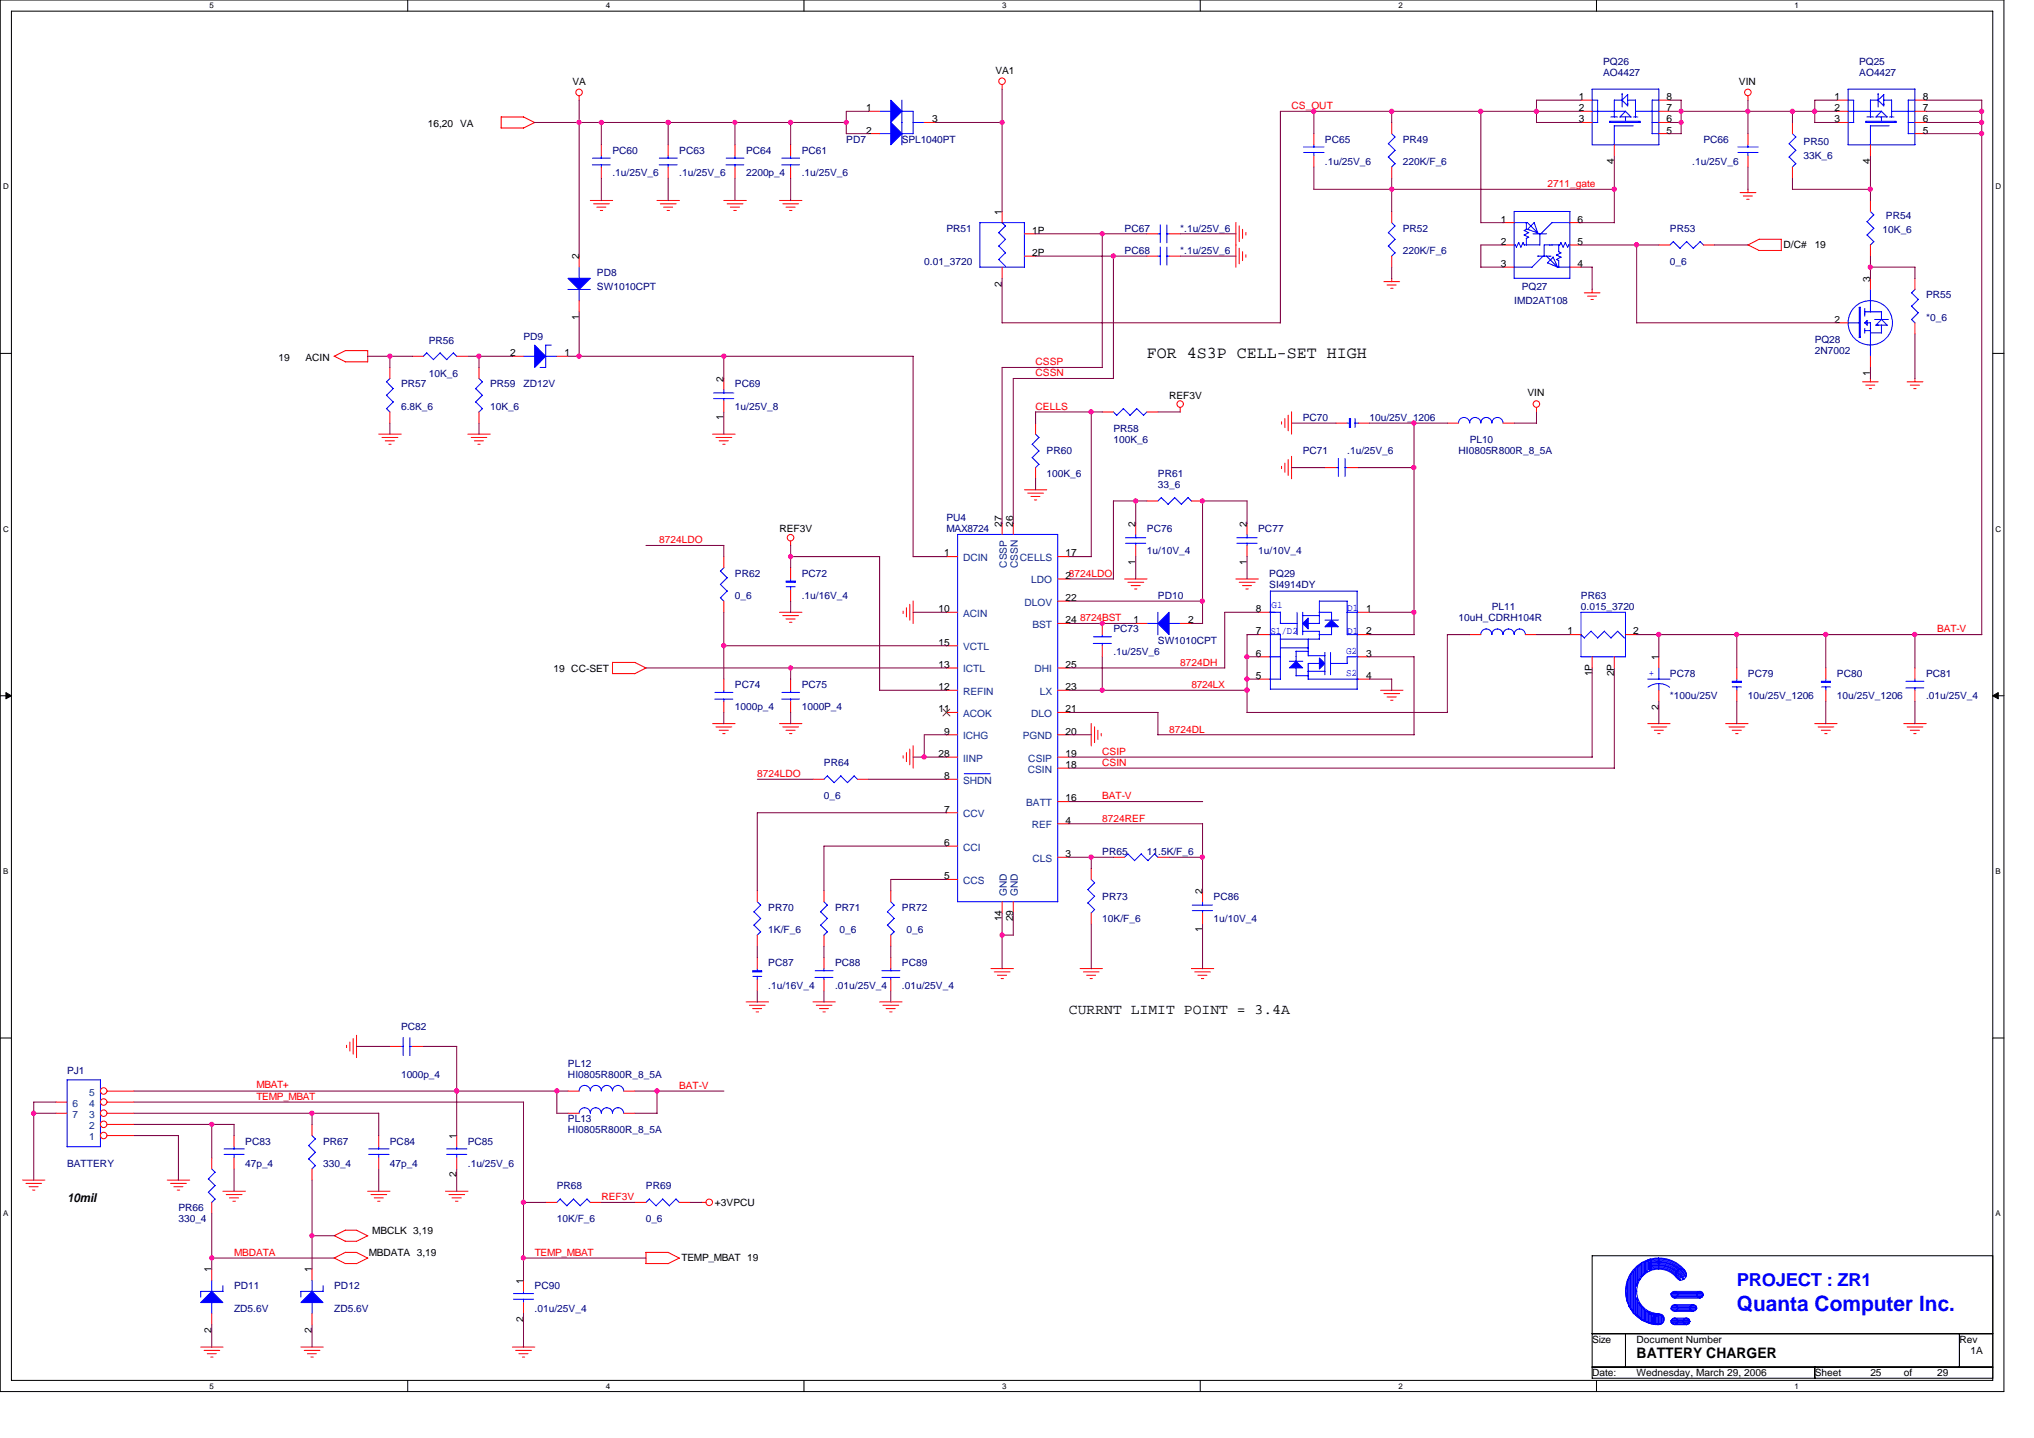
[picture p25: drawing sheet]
<svg xmlns="http://www.w3.org/2000/svg" width="297mm" height="210mm" viewBox="0 0 297 210" stroke-linecap="round" stroke-linejoin="round" font-family="sans-serif">
<defs><g id="words">
<text font-size="3.1" fill="#00f" x="253.6" y="191.4">Quanta Computer Inc.</text>
<text font-size="2.6" fill="#00f" x="253.6" y="187.7">PROJECT : ZR1</text>
<text font-size="2.4" x="167.5" y="52.3">FOR 4S3P CELL-SET HIGH</text>
<g font-size="2.1">
<text x="156.1" y="148">CURRNT LIMIT POINT = 3.4A</text>
<text x="239" y="198.4">BATTERY CHARGER</text>
</g>
<text font-size="1.8" x="9.8" y="175.6">10mil</text>
<g font-size="1.5">
<text x="145.4" y="10.8">VA1</text>
<text x="83.6" y="12.4">VA</text>
<text x="126.5" y="16.2">1</text>
<text x="136.1" y="17.9">3</text>
<text x="230.5" y="17.9">3</text>
<text x="230.5" y="16.2">2</text>
<text x="230.5" y="14.6">1</text>
<text x="243.4" y="14.6">8</text>
<text x="243.4" y="16.2">7</text>
<text x="243.4" y="17.9">6</text>
<text x="254" y="12.4">VIN</text>
<text x="267.9" y="17.9">3</text>
<text x="267.9" y="16.2">2</text>
<text x="267.9" y="14.6">1</text>
<text x="280.8" y="14.6">8</text>
<text x="280.8" y="16.2">7</text>
<text x="280.8" y="17.9">6</text>
<text x="62.5" y="18.5">16,20 VA</text>
<text x="126.5" y="19.5">2</text>
<text x="235.7" y="24" transform="rotate(-90 235.7 24)">4</text>
<text x="243.4" y="19.5">5</text>
<text x="273.1" y="24" transform="rotate(-90 273.1 24)">4</text>
<text x="280.8" y="19.5">5</text>
<text x="146.3" y="31.4" transform="rotate(-90 146.3 31.4)">1</text>
<text x="150.7" y="34.1">1P</text>
<text x="219.2" y="35.8">2</text>
<text x="219.2" y="32.5">1</text>
<text x="230.4" y="32.5">6</text>
<text x="230.4" y="35.8">5</text>
<text x="84.6" y="37.9" transform="rotate(-90 84.6 37.9)">2</text>
<text x="146.3" y="41.8" transform="rotate(-90 146.3 41.8)">2</text>
<text x="150.7" y="37.4">2P</text>
<text x="219.2" y="39">3</text>
<text x="230.4" y="39">4</text>
<text x="260.5" y="36.3">D/C#</text>
<text x="265" y="36.3">19</text>
<text x="273.1" y="41.1" transform="rotate(-90 273.1 41.1)">3</text>
<text x="84.6" y="46.7" transform="rotate(-90 84.6 46.7)">1</text>
<text x="267.9" y="47.1">2</text>
<text x="40.7" y="52.7">19</text>
<text x="44.6" y="52.7">ACIN</text>
<text x="74.5" y="52">2</text>
<text x="82.5" y="52">1</text>
<text x="105.7" y="55.8" transform="rotate(-90 105.7 55.8)">2</text>
<text x="170.7" y="58.2">REF3V</text>
<text x="223.1" y="57.9">VIN</text>
<text x="273.1" y="54.9" transform="rotate(-90 273.1 54.9)">1</text>
<text x="105.7" y="61.4" transform="rotate(-90 105.7 61.4)">1</text>
<text x="113.8" y="77.7">REF3V</text>
<text x="146.3" y="76.9" transform="rotate(-90 146.3 76.9)">27</text>
<text x="148" y="76.9" transform="rotate(-90 148 76.9)">26</text>
<text x="165.8" y="76.9" transform="rotate(-90 165.8 76.9)">2</text>
<text x="182.1" y="76.9" transform="rotate(-90 182.1 76.9)">2</text>
<text x="137.9" y="81.3">1</text>
<text x="155.6" y="81.3">17</text>
<text x="165.8" y="82.5" transform="rotate(-90 165.8 82.5)">1</text>
<text x="182.1" y="82.5" transform="rotate(-90 182.1 82.5)">1</text>
<text x="137.1" y="89.4">10</text>
<text x="155.6" y="84.5">28724LDO</text>
<text x="155.6" y="87.8">22</text>
<text x="183.4" y="89.4">8</text>
<text x="199.5" y="89.4">1</text>
<text x="137.1" y="94.3">15</text>
<text x="155.6" y="91">24</text>
<text x="165.5" y="91">1</text>
<text x="173.5" y="91">2</text>
<text x="183.4" y="92.6">7</text>
<text x="183.4" y="95.9">6</text>
<text x="199.5" y="92.6">2</text>
<text x="199.5" y="95.9">3</text>
<text x="228.9" y="92.6">1</text>
<text x="238.5" y="92.6">2</text>
<text x="80.8" y="98.2">19 CC-SET</text>
<text x="137.1" y="100.8">12</text>
<text x="137.1" y="97.5">13</text>
<text x="155.6" y="97.5">25</text>
<text x="155.6" y="100.8">23</text>
<text x="183.4" y="99.1">5</text>
<text x="199.5" y="99.1">4</text>
<text x="232.5" y="98.7" transform="rotate(-90 232.5 98.7)">1P</text>
<text x="235.7" y="98.7" transform="rotate(-90 235.7 98.7)">2P</text>
<text x="242.2" y="96.4" transform="rotate(-90 242.2 96.4)">1</text>
<text x="137.1" y="104">11</text>
<text x="137.9" y="107.3">9</text>
<text x="155.6" y="104">21</text>
<text x="155.6" y="107.3">20</text>
<text x="242.2" y="103.6" transform="rotate(-90 242.2 103.6)">2</text>
<text x="137.1" y="110.5">28</text>
<text x="137.9" y="113.8">8</text>
<text x="155.6" y="110.5">19</text>
<text x="155.6" y="112.1">18</text>
<text x="137.9" y="118.7">7</text>
<text x="155.6" y="117">16</text>
<text x="137.9" y="123.5">6</text>
<text x="155.6" y="125.2">3</text>
<text x="155.6" y="120.3">4</text>
<text x="137.9" y="128.4">5</text>
<text x="175.6" y="130.5" transform="rotate(-90 175.6 130.5)">2</text>
<text x="146.3" y="134.5" transform="rotate(-90 146.3 134.5)">14</text>
<text x="148" y="134.5" transform="rotate(-90 148 134.5)">29</text>
<text x="175.6" y="136.1" transform="rotate(-90 175.6 136.1)">1</text>
<text x="66.7" y="166.3" transform="rotate(-90 66.7 166.3)">1</text>
<text x="66.7" y="171.9" transform="rotate(-90 66.7 171.9)">2</text>
<text x="104.4" y="176.1">+3VPCU</text>
<text x="30.9" y="185.8" transform="rotate(-90 30.9 185.8)">1</text>
<text x="45.5" y="185.8" transform="rotate(-90 45.5 185.8)">1</text>
<text x="53.8" y="183.4">MBDATA 3,19</text>
<text x="54.3" y="180.1">MBCLK 3,19</text>
<text x="99.5" y="184.2">TEMP_MBAT 19</text>
<text x="76.4" y="187.4" transform="rotate(-90 76.4 187.4)">1</text>
<text x="30.9" y="194.7" transform="rotate(-90 30.9 194.7)">2</text>
<text x="45.5" y="194.7" transform="rotate(-90 45.5 194.7)">2</text>
<text x="76.4" y="193" transform="rotate(-90 76.4 193)">2</text>
<text x="232.5" y="196.1">Size</text>
<text x="239" y="196.1">Document Number</text>
<text x="286.1" y="196.1">Rev</text>
<text x="287.8" y="197.7">1A</text>
<text x="232.5" y="200.9">Date:</text>
<text x="239" y="200.9">Wednesday, March 29, 2006</text>
<text x="265" y="200.9">Sheet</text>
<text x="273.2" y="200.9">25</text>
<text x="278" y="200.9">of</text>
<text x="282.9" y="200.9">29</text>
</g>
<g font-size="1.5" fill="#000080">
<text x="234.1" y="9.4">PQ26</text>
<text x="234.1" y="11.1">AO4427</text>
<text x="271.5" y="9.4">PQ25</text>
<text x="271.5" y="11.1">AO4427</text>
<text x="89.4" y="22.5">PC60</text>
<text x="99.2" y="22.5">PC63</text>
<text x="109" y="22.5">PC64</text>
<text x="117.1" y="22.5">PC61</text>
<text x="123.6" y="20.8">PD7</text>
<text x="131.7" y="20.8">SPL1040PT</text>
<text x="193.5" y="20.8">PC65</text>
<text x="204.9" y="20.8">PR49</text>
<text x="248.8" y="20.8">PC66</text>
<text x="263.4" y="21.1">PR50</text>
<text x="263.4" y="23.3">33K_6</text>
<text x="89.4" y="25.7">.1u/25V_6</text>
<text x="99.2" y="25.7">.1u/25V_6</text>
<text x="109" y="25.7">2200p_4</text>
<text x="117.1" y="25.7">.1u/25V_6</text>
<text x="193.5" y="24.1">.1u/25V_6</text>
<text x="204.9" y="24.1">220K/F_6</text>
<text x="247.1" y="24.1">.1u/25V_6</text>
<text x="138.2" y="33.8">PR51</text>
<text x="164.2" y="33.8">PC67</text>
<text x="172.4" y="33.8">*.1u/25V_6</text>
<text x="204.9" y="33.8">PR52</text>
<text x="243.9" y="33.8">PR53</text>
<text x="274.9" y="34">10K_6</text>
<text x="275.4" y="32">PR54</text>
<text x="87.2" y="40.3">PD8</text>
<text x="135" y="38.7">0.01_3720</text>
<text x="164.2" y="37.1">PC68</text>
<text x="172.4" y="37.1">*.1u/25V_6</text>
<text x="204.9" y="37.1">220K/F_6</text>
<text x="243.9" y="38.7">0_6</text>
<text x="87.2" y="42.3">SW1010CPT</text>
<text x="221.1" y="44.4">IMD2AT108</text>
<text x="222.3" y="42.3">PQ27</text>
<text x="281.3" y="43.6">PR55</text>
<text x="281.3" y="46.8">*0_6</text>
<text x="62.6" y="50.2">PR56</text>
<text x="76.5" y="49.6">PD9</text>
<text x="265" y="50.1">PQ28</text>
<text x="265" y="51.7">2N7002</text>
<text x="58.6" y="56.6">PR57</text>
<text x="58.6" y="59.8">6.8K_6</text>
<text x="62.6" y="55.1">10K_6</text>
<text x="71.6" y="56.6">PR59</text>
<text x="71.6" y="59.8">10K_6</text>
<text x="76.5" y="56.6">ZD12V</text>
<text x="107.3" y="56.6">PC69</text>
<text x="107.3" y="59.8">1u/25V_8</text>
<text x="162.6" y="63.1">PR58</text>
<text x="162.6" y="64.7">100K_6</text>
<text x="190.2" y="61.5">PC70</text>
<text x="200" y="61.5">10u/25V_1206</text>
<text x="214.6" y="64.7">PL10</text>
<text x="152.8" y="66.3">PR60</text>
<text x="152.8" y="69.6">100K_6</text>
<text x="169.1" y="69.6">PR61</text>
<text x="169.1" y="71.2">33_6</text>
<text x="190.2" y="66.3">PC71</text>
<text x="196.7" y="66.3">.1u/25V_6</text>
<text x="213" y="66.3">HI0805R800R_8_5A</text>
<text x="138.2" y="76.1">PU4</text>
<text x="138.2" y="77.7">MAX8724</text>
<text x="167.5" y="77.7">PC76</text>
<text x="183.7" y="77.7">PC77</text>
<text x="167.5" y="81">1u/10V_4</text>
<text x="183.7" y="81">1u/10V_4</text>
<text x="107.3" y="84.2">PR62</text>
<text x="107.3" y="87.5">0_6</text>
<text x="117.1" y="87.5">.1u/16V_4</text>
<text x="117.1" y="84.2">PC72</text>
<text x="169.1" y="87.5">PD10</text>
<text x="185.4" y="84.2">PQ29</text>
<text x="185.4" y="85.9">SI4914DY</text>
<text x="217.9" y="89.1">PL11</text>
<text x="230.9" y="87.5">PR63</text>
<text x="230.9" y="89.1">0.015_3720</text>
<text x="162.6" y="92.4">PC73</text>
<text x="162.6" y="95.6">.1u/25V_6</text>
<text x="169.1" y="94">SW1010CPT</text>
<text x="213" y="90.7">10uH_CDRH104R</text>
<text x="107.3" y="100.5">PC74</text>
<text x="117.1" y="100.5">PC75</text>
<text x="243.9" y="98.8">PC78</text>
<text x="255.3" y="98.8">PC79</text>
<text x="268.3" y="98.8">PC80</text>
<text x="281.3" y="98.8">PC81</text>
<text x="107.3" y="103.7">1000p_4</text>
<text x="117.1" y="103.7">1000P_4</text>
<text x="243.9" y="102.1">*100u/25V</text>
<text x="255.3" y="102.1">10u/25V_1206</text>
<text x="268.3" y="102.1">10u/25V_1206</text>
<text x="281.3" y="102.1">.01u/25V_4</text>
<text x="120.3" y="111.9">PR64</text>
<text x="120.3" y="116.7">0_6</text>
<text x="161" y="124.9">PR65</text>
<text x="167.5" y="124.9">11.5K/F_6</text>
<text x="161" y="131.4">PR73</text>
<text x="177.2" y="131.4">PC86</text>
<text x="112.2" y="133">PR70</text>
<text x="112.2" y="136.2">1K/F_6</text>
<text x="122" y="133">PR71</text>
<text x="122.6" y="136.2">0_6</text>
<text x="131.7" y="133">PR72</text>
<text x="132.4" y="136.2">0_6</text>
<text x="161" y="134.6">10K/F_6</text>
<text x="177.2" y="134.6">1u/10V_4</text>
<text x="112.2" y="141.1">PC87</text>
<text x="122" y="141.1">PC88</text>
<text x="131.7" y="141.1">PC89</text>
<text x="112.2" y="144.4">.1u/16V_4</text>
<text x="122" y="144.4">.01u/25V_4</text>
<text x="131.7" y="144.4">.01u/25V_4</text>
<text x="58.6" y="150.4">PC82</text>
<text x="82.9" y="155.7">PL12</text>
<text x="9.8" y="156.9">PJ1</text>
<text x="58.6" y="157.4">1000p_4</text>
<text x="82.9" y="157.4">HI0805R800R_8_5A</text>
<text x="35.8" y="167.1">PC83</text>
<text x="47.2" y="167.1">PR67</text>
<text x="56.9" y="167.1">PC84</text>
<text x="68.3" y="167.1">PC85</text>
<text x="82.9" y="163.9">PL13</text>
<text x="82.9" y="165.5">HI0805R800R_8_5A</text>
<text x="9.8" y="170.4">BATTERY</text>
<text x="35.8" y="170.4">47p_4</text>
<text x="47.2" y="170.4">330_4</text>
<text x="56.9" y="170.4">47p_4</text>
<text x="68.3" y="170.4">.1u/25V_6</text>
<text x="81.3" y="173.6">PR68</text>
<text x="94.3" y="173.6">PR69</text>
<text x="26.1" y="176.9">PR66</text>
<text x="26.1" y="178.5">330_4</text>
<text x="81.3" y="178.5">10K/F_6</text>
<text x="94.3" y="178.5">0_6</text>
<text x="34.2" y="188.3">PD11</text>
<text x="34.2" y="191.5">ZD5.6V</text>
<text x="48.8" y="188.3">PD12</text>
<text x="48.8" y="191.5">ZD5.6V</text>
<text x="78.1" y="188.3">PC90</text>
<text x="78.1" y="191.5">.01u/25V_4</text>
</g>
<g font-size="1.5" fill="#f00">
<text x="188.6" y="15.9">CS_OUT</text>
<text x="226" y="27.3">2711_gate</text>
<text x="151.2" y="53.3">CSSP</text>
<text x="151.2" y="55">CSSN</text>
<text x="151.2" y="59.8">CELLS</text>
<text x="96.3" y="79.4">8724LDO</text>
<text x="157.7" y="90.7">8724BST</text>
<text x="282.9" y="92.3">BAT-V</text>
<text x="172.4" y="97.2">8724DH</text>
<text x="174" y="100.5">8724LX</text>
<text x="170.7" y="107">8724DL</text>
<text x="110.6" y="113.5">8724LDO</text>
<text x="161" y="110.2">CSIP</text>
<text x="161" y="111.9">CSIN</text>
<text x="161" y="116.7">BAT-V</text>
<text x="161" y="120">8724REF</text>
<text x="37.4" y="160.6">TEMP_MBAT</text>
<text x="37.4" y="158.8">MBAT+</text>
<text x="99.2" y="159">BAT-V</text>
<text x="87.8" y="175.3">REF3V</text>
<text x="34.2" y="183.4">MBDATA</text>
<text x="78.1" y="183.4">TEMP_MBAT</text>
</g>
<g font-size="1.5" fill="#004080">
<text x="140.6" y="81.9">DCIN</text>
<text x="147" y="82.9" transform="rotate(-90 147 82.9)">CSSP</text>
<text x="148.7" y="83" transform="rotate(-90 148.7 83)">CSSN</text>
<text x="148.9" y="81.9">CELLS</text>
<text x="149.6" y="88.4">DLOV</text>
<text x="150.6" y="85.2">LDO</text>
<text x="140.6" y="90.1">ACIN</text>
<text x="140.6" y="95">VCTL</text>
<text x="150.8" y="91.7">BST</text>
<text x="140.6" y="101.5">REFIN</text>
<text x="140.6" y="98.2">ICTL</text>
<text x="151.1" y="98.2">DHI</text>
<text x="151.8" y="101.5">LX</text>
<text x="140.6" y="107.9">ICHG</text>
<text x="140.6" y="104.7">ACOK</text>
<text x="149.3" y="108">PGND</text>
<text x="150.6" y="104.7">DLO</text>
<text x="140.6" y="111.2">IINP</text>
<text x="150.1" y="112.8">CSIN</text>
<text x="150.2" y="111.2">CSIP</text>
<text x="140.6" y="119.3">CCV</text>
<text x="140.6" y="114.4">SHDN</text>
<text x="149.9" y="117.7">BATT</text>
<text x="140.6" y="124.2">CCI</text>
<text x="150.7" y="120.9">REF</text>
<text x="150.8" y="125.8">CLS</text>
<text x="140.6" y="129.1">CCS</text>
<text x="147" y="130.9" transform="rotate(-90 147 130.9)">GND</text>
<text x="148.7" y="130.9" transform="rotate(-90 148.7 130.9)">GND</text>
<text x="10.6" y="161.6">6</text>
<text x="13" y="161.6">4</text>
<text x="13" y="160">5</text>
<text x="10.6" y="163.2">7</text>
<text x="13" y="166.5">1</text>
<text x="13" y="164.8">2</text>
<text x="13" y="163.2">3</text>
</g>
<g font-size="1.5" fill="#00f">
<text x="185.7" y="88.8">G1</text>
<text x="196.7" y="89.3">D1</text>
<text x="185.5" y="92.5">S1/D2</text>
<text x="196.6" y="95.5">G2</text>
<text x="196.7" y="92.5">D1</text>
<text x="196.6" y="98.7">S2</text>
<text x="240.8" y="98.7">+</text>
</g>
<g font-size="1.2">
<text x="30.6" y="1.2">5</text>
<text x="88.5" y="1.2">4</text>
<text x="146.3" y="1.2">3</text>
<text x="204.2" y="1.2">2</text>
<text x="262.1" y="1.2">1</text>
<text x=".5" y="27.6">D</text>
<text x="291.4" y="27.6">D</text>
<text x=".5" y="77.6">C</text>
<text x="291.4" y="77.6">C</text>
<text x=".5" y="127.6">B</text>
<text x="291.4" y="127.6">B</text>
<text x=".5" y="177.6">A</text>
<text x="291.4" y="177.6">A</text>
<text x="30.6" y="202.8">5</text>
<text x="88.5" y="202.8">4</text>
<text x="146.3" y="202.8">3</text>
<text x="204.2" y="202.8">2</text>
<text x="262.1" y="202.8">1</text>
</g>
</g></defs>
<path d="M0 0h292.6v203.2h-292.6zM1.7 1.6h289.3v200h-289.3z" fill="none" stroke="#000" stroke-width=".15"/>
<g fill="#fff">
<path d="M30.6 .2h.6v1.3h-.6z"/>
<path d="M30.6 201.8h.6v1.3h-.6z"/>
</g>
<path d="M59.5 0v1.6M59.5 201.6v1.6" fill="none" stroke="#000" stroke-width=".15"/>
<g fill="#fff">
<path d="M88.5 .2h.6v1.3h-.6z"/>
<path d="M88.5 201.8h.6v1.3h-.6z"/>
</g>
<path d="M117.4 0v1.6M117.4 201.6v1.6" fill="none" stroke="#000" stroke-width=".15"/>
<g fill="#fff">
<path d="M146.3 .2h.7v1.3h-.7z"/>
<path d="M146.3 201.8h.7v1.3h-.7z"/>
</g>
<path d="M175.3 0v1.6M175.3 201.6v1.6" fill="none" stroke="#000" stroke-width=".15"/>
<g fill="#fff">
<path d="M204.2 .2h.6v1.3h-.6z"/>
<path d="M204.2 201.8h.6v1.3h-.6z"/>
</g>
<path d="M233.1 0v1.6M233.1 201.6v1.6" fill="none" stroke="#000" stroke-width=".15"/>
<g fill="#fff">
<path d="M262.1 .2h.6v1.3h-.6z"/>
<path d="M262.1 201.8h.6v1.3h-.6z"/>
<path d="M.5 26.6h.8v1.3h-.8z"/>
<path d="M291.4 26.6h.9v1.3h-.9z"/>
<path d="M.5 76.6h.8v1.3h-.8z"/>
<path d="M291.4 76.6h.9v1.3h-.9z"/>
</g>
<path d="M0 51.6h1.7M291 51.6h1.6" fill="none" stroke="#000" stroke-width=".15"/>
<g fill="#fff">
<path d="M.5 126.6h.7v1.3h-.7z"/>
<path d="M291.4 126.6h.8v1.3h-.8z"/>
</g>
<path d="M0 101.6h1.7M291 101.6h1.6" fill="none" stroke="#000" stroke-width=".15"/>
<path d="M.9 101.1l.8 .5-.8 .4zM291 101.6l.8-.5v.9z" fill="#000" stroke="#000" stroke-width=".15"/>
<g fill="#fff">
<path d="M.5 176.6h.7v1.2h-.7z"/>
<path d="M291.4 176.6h.8v1.2h-.8z"/>
</g>
<path d="M0 151.6h1.7M291 151.6h1.6M232.5 183.4h58.5v17.9h-58.5zM232.5 194.8h58.5M232.5 199.6h58.5M237.4 194.8v4.8M265 199.6v1.7M286.1 194.8v4.8" fill="none" stroke="#000" stroke-width=".15"/>
<g fill="none" stroke="#f00" stroke-width=".15">
<path d="M73.2 18.7h3.3M73.2 17.1h3.3M73.2 17.1v1.6M76.5 17.1l1.6 .8-1.7 .8M84.6 14v.6M126.8 19.5h1.7M126.8 16.3h1.7M135 17.9h1.6M146.3 12.4v.6M191.9 19.5v1.6M203.2 17.9v1.6M230.9 16.3h1.6"/>
<path d="M230.9 17.9h1.6M230.9 14.6h1.6M242.2 19.5h1.7M242.2 16.3h1.7M242.2 17.9h1.7M242.2 14.6h1.7M255.3 14v.6M255.3 19.5v1.6M261.8 17.9v1.6M268.3 16.3h1.6M268.3 17.9h1.6M268.3 14.6h1.6"/>
<path d="M279.7 19.5h1.6M279.7 16.3h1.6M279.7 17.9h1.6M279.7 14.6h1.6M84.6 37.4v1.6M86.2 29.3h3.3M86.7 29.8h2.3M87.2 30.2h1.3M87.7 30.7h.3M87.8 21.1v1.7M87.8 24.4v1.6M95.9 29.3h3.3"/>
<path d="M96.4 29.8h2.3M96.9 30.2h1.3M97.4 30.7h.4M97.6 21.1v1.7M97.6 24.4v1.6M105.7 29.3h3.3M106.2 29.8h2.3M106.7 30.2h1.3M107.2 30.7h.3M107.3 21.1v1.7M107.3 24.4v1.6M113.8 29.3h3.3"/>
<path d="M114.3 29.8h2.3M114.8 30.2h1.3M115.3 30.7h.4M115.5 21.1v1.7M115.5 24.4v1.6M146.3 30.9v1.6M146.3 39v1.6M149.6 34.1h1.6M149.6 37.4h1.6M167.5 34.1h1.6M167.5 37.4h1.6M170.7 34.1h1.7"/>
<path d="M170.7 37.4h1.7M180.5 32.5v6.5M181 33v2.3M181 36.2v2.3M181.5 33.5v1.3M181.5 36.7v1.4M181.9 34v.3M181.9 37.2v.3M191.9 22.8v1.6M203.2 24.4v1.6M203.2 30.9v1.6M203.2 37.4v1.6"/>
<path d="M219.5 39h1.6M219.5 35.8h1.6M219.5 32.5h1.6M229.3 39h1.6M229.3 35.8h1.6M229.3 32.5h1.6M235.8 21.1v1.7M242.2 35.8h1.7M248.8 35.8h1.6M254.1 28.1h2.3M254.6 28.6h1.3M255.1 29.1h.3"/>
<path d="M255.3 22.8v1.6M255.3 27.6v.5M256.9 34.9h3.3M256.9 34.9l-1.6 .9M260.1 34.9v1.7h-3.2l-1.7-.8M261.8 24.4v1.6M273.2 21.1v1.7M273.2 29.3v1.6M273.2 35.8v1.6M48.8 52l1.6 .8h3.3M50.4 51.2h3.3v1.7M50.5 51.2l-1.7 .8"/>
<path d="M56.9 53.7v1.6M60.2 52h1.6M66.7 52h1.6M70 53.7v1.6M74.8 52h1.7M81.3 52h1.6M84.6 43.9v1.6M105.7 55.3v1.6M105.7 58.5v1.7M172.4 59.5v.7M202.1 41.1h2.3M202.6 41.6h1.3"/>
<path d="M203.1 42.1h.3M203.2 40.6v.5M224.4 59.5v.7M231.4 42.8h2.3M231.8 43.2h1.3M232.3 43.7h.4M232.5 42.2v.6M268.3 47.1h1.6M272 55.8h2.3M272.5 56.2h1.3M273 56.7h.3M273.2 40.6v1.7"/>
<path d="M273.2 52v1.7M273.2 55.2v.6M278.5 55.8h2.3M279 56.2h1.3M279.5 56.7h.3M279.7 40.6v1.7M279.7 47.1v1.7M279.7 55.2v.6M55.3 63.4h3.3M55.8 63.9h2.3M56.3 64.4h1.3M56.8 64.9h.3"/>
<path d="M56.9 60.2v1.6M68.3 63.4h3.3M68.8 63.9h2.3M69.3 64.4h1.3M69.8 64.9h.3M70 60.2v1.6M104.1 63.4h3.3M104.6 63.9h2.3M105 64.4h1.4M105.6 64.9h.3M115.5 79v.7M146.3 76.4v1.6"/>
<path d="M148 76.4v1.6M149.6 71.5h3.3M150.1 72h2.3M150.6 72.5h1.3M151.1 73h.3M151.2 61.8v1.6M151.2 68.3v1.6M161 60.2h1.6M165.9 76.4v1.6M165.9 79.7v1.6M167.5 60.2h1.6M167.5 73.2h1.6"/>
<path d="M174 73.2h1.6M182.1 76.4v1.6M182.1 79.7v1.6M187.2 61.6v.3M187.2 68.1v.3M187.6 61.1v1.3M187.6 67.6v1.4M188.1 60.6v2.3M188.1 67.1v2.3M188.6 60.1v3.3M188.6 66.6v3.3M193.5 68.3h1.6"/>
<path d="M195.1 61.8h1.6M196.7 68.3h1.7M198.4 61.8h1.6M211.4 61.8h1.6M219.5 61.8h1.6M89.4 98.4h3.3M89.4 96.7h3.3M89.4 96.7v1.7M92.7 96.7l1.7 .9-1.7 .8M105.7 81.3v1.6M105.7 87.8v1.6M105.7 99.2v1.6"/>
<path d="M113.8 89.4h3.3M114.3 89.9h2.3M114.8 90.4h1.3M115.3 90.9h.4M115.5 82.9v1.6M115.5 86.2v1.6M115.5 99.2v1.6M131.9 89.2v.4M132.4 88.8v1.3M132.9 88.2v2.4M133.3 87.8v3.2M138.2 89.4h1.6"/>
<path d="M138.2 81.3h1.6M138.2 97.5h1.6M138.2 94.3h1.6M154.5 84.5h1.6M154.5 91h1.6M154.5 81.3h1.6M154.5 97.5h1.6M154.5 87.8h1.6M161 91v1.7M161 94.3v1.6M164.2 84.5h3.3M164.7 85h2.3"/>
<path d="M165.2 85.5h1.3M165.7 86h.3M165.9 91h1.6M172.4 91h1.6M180.5 84.5h3.3M181 85h2.3M181.4 85.5h1.4M181.9 86h.4M183.7 89.4h1.7M183.7 92.7h1.7M183.7 95.9h1.7M183.7 99.2h1.7"/>
<path d="M198.4 89.4h1.6M198.4 92.7h1.6M198.4 95.9h1.6M198.4 99.2h1.6M214.6 92.7h1.7M222.8 92.7h1.6M229.3 92.7h1.6M232.5 95.9v1.6M235.8 95.9v1.6M237.4 92.7h1.6M242.2 95.9v1.6M253.6 97.5v1.7"/>
<path d="M266.6 97.5v1.7M279.7 97.5v1.7M104.1 105.7h3.3M104.6 106.2h2.3M105 106.6h1.4M105.6 107.1h.3M105.7 102.4v1.6M113.8 105.7h3.3M114.3 106.2h2.3M114.8 106.6h1.3M115.3 107.1h.4M115.5 102.4v1.6"/>
<path d="M118.7 113.8h1.6M125.2 113.8h1.6M131.9 110.4v.3M132.4 109.9v1.3M132.9 109.4v2.3M133.3 108.9v3.3M138.2 100.8h1.6M138.2 113.8h1.6M138.2 118.7h1.6M138.2 107.3h1.6M138.2 104h1.6M138.2 110.6h1.6"/>
<path d="M154.5 100.8h1.6M154.5 107.3h1.6M154.5 104h1.6M154.5 110.6h1.6M154.5 112.2h1.6M154.5 117.1h1.6M159.4 105.6v3.3M159.8 106.1v2.3M160.3 106.6v1.4M160.8 107.1v.4M201.6 100.8h3.3M202.1 101.3h2.3"/>
<path d="M202.6 101.8h1.3M203.1 102.3h.3M240.6 105.7h3.3M241.1 106.2h2.3M241.6 106.6h1.3M242.1 107.1h.3M242.2 100.8v1.6M252 105.7h3.3M252.5 106.2h2.3M253 106.6h1.3M253.5 107.1h.3M253.6 100.8v1.6"/>
<path d="M265 105.7h3.3M265.5 106.2h2.3M266 106.6h1.3M266.5 107.1h.3M266.6 100.8v1.6M278 105.7h3.3M278.5 106.2h2.3M279 106.6h1.3M279.5 107.1h.3M279.7 100.8v1.6M110.6 130v1.7M110.6 136.5v1.7"/>
<path d="M110.6 139.8v1.6M120.3 130v1.7M120.3 136.5v1.7M120.3 139.8v1.6M130.1 130v1.7M130.1 136.5v1.7M130.1 139.8v1.6M138.2 128.4h1.6M138.2 123.5h1.6M146.3 131.7v1.6M148 131.7v1.6M154.5 125.2h1.6"/>
<path d="M154.5 120.3h1.6M159.4 126.8v1.6M159.4 133.3v1.6M162.6 125.2h1.6M169.1 125.2h1.6M175.6 130v1.7M175.6 133.3v1.6M15.6 159.3h4M50.6 152.6v.4M51.1 152.2v1.3M51.6 151.7v2.2M52.1 151.2v3.2"/>
<path d="M56.9 152.8h1.7M60.2 152.8h1.6M82.9 159.3h1.7M91.1 159.3h1.6M109 146.3h3.2M109.4 146.8h2.3M109.9 147.3h1.3M110.4 147.8h.4M110.6 143.1v1.6M118.7 146.3h3.3M119.2 146.8h2.3M119.7 147.3h1.3"/>
<path d="M120.2 147.8h.3M120.3 143.1v1.6M128.5 146.3h3.2M128.9 146.8h2.4M129.4 147.3h1.3M129.9 147.8h.4M130.1 143.1v1.6M144.7 141.4h3.3M145.2 141.9h2.3M145.7 142.4h1.3M146.2 142.9h.3M157.7 141.4h3.3"/>
<path d="M158.2 141.9h2.3M158.7 142.4h1.3M159.2 142.9h.3M174 141.4h3.2M174.5 141.9h2.3M174.9 142.4h1.4M175.4 142.9h.4M3.3 172.3h3.3M3.8 172.8h2.3M4.3 173.3h1.3M4.8 173.8h.3M8.2 162.6h1.6"/>
<path d="M8.2 160.9h1.6M15.6 165.8h4M15.6 164.2h4M15.6 162.6h4M15.6 160.9h4M24.4 172.3h3.3M24.9 172.8h2.3M25.4 173.3h1.3M25.9 173.8h.3M30.9 169.1v1.6M30.9 175.6v1.6M32.6 173.9h3.2"/>
<path d="M33 174.4h2.3M33.5 174.9h1.3M34 175.4h.4M34.2 165.8v1.6M34.2 169.1v1.6M45.6 164.2v1.6M45.6 170.7v1.6M50.4 179.6h1.7M50.5 179.6l-1.7 .8M52.1 179.6l1.6 .9M53.7 173.9h3.3M54.2 174.4h2.3"/>
<path d="M54.6 174.9h1.4M55.2 175.4h.3M55.3 165.8v1.6M55.3 169.1v1.6M65.1 173.9h3.2M65.5 174.4h2.4M66 174.9h1.3M66.5 175.4h.4M66.7 165.8v1.6M66.7 169.1v1.6M79.7 175.6h1.6M82.9 162.6h1.7"/>
<path d="M86.2 175.6h1.6M91.1 162.6h1.6M92.7 175.6h1.6M99.2 175.6h1.6M102.4 175.6h.7M29.3 196.7h3.3M29.8 197.2h2.3M30.3 197.7h1.3M30.8 198.2h.3M30.9 185.3v1.6M30.9 191.8v1.6M43.9 196.7h3.3"/>
<path d="M44.4 197.2h2.3M44.9 197.7h1.3M45.4 198.2h.3M45.6 185.3v1.6M45.6 191.8v1.6M48.8 180.4l1.6 .9h1.6l1.7-.9M50.4 182.9h1.7M50.5 182.9l-1.7 .8M52.1 182.9l1.6 .8-1.7 .8h-1.6l-1.6-.8M74.8 196.7h3.3M75.3 197.2h2.3M75.8 197.7h1.3"/>
<path d="M76.3 198.2h.3M76.5 186.9v1.7M76.5 190.2v1.6M94.3 184.5h3.3M99.2 183.7l-1.6 .8M99.2 183.7l-1.6-.8h-3.3v1.6"/>
<circle cx="84.6" cy="13.5" r=".48"/>
<circle cx="146.3" cy="11.9" r=".48"/>
<circle cx="255.3" cy="13.5" r=".48"/>
<circle cx="172.3" cy="59" r=".48"/>
<circle cx="224.4" cy="59" r=".48"/>
<circle cx="115.5" cy="78.5" r=".48"/>
<circle cx="15.1" cy="159.3" r=".48"/>
<circle cx="15.1" cy="160.9" r=".48"/>
<circle cx="15.1" cy="165.8" r=".48"/>
<circle cx="15.1" cy="162.5" r=".48"/>
<circle cx="15.1" cy="164.2" r=".48"/>
<circle cx="103.6" cy="175.6" r=".48"/>
</g>
<g fill="none" stroke="#00f" stroke-width=".15">
<path d="M128.5 16.3h1.6M128.5 19.5h1.6M131.7 14.6v6.6M131.7 16.3h1.7M131.7 19.5h1.7M133.3 16.3v3.2M133.3 17.9h1.7M203.2 19.5l.5 .5M232.5 16.3h4.9l-.8 .8M232.5 13h9.7M232.5 14.6h.8v3.3h-.8M232.5 13v8.2"/>
<path d="M235.2 17.1h1M235.8 14.6v2.5M235.8 14.6h1.1M236.6 17.1h1.6M236.9 14.6l.8 .9M236.9 13.6v2M237.4 16.2l.8 .9M237.4 17.1v.5M237.7 14.6h1.1M237.7 13.8v1.7M237.7 13.8l-.8 .8M238.5 18.4h-2.7v2.8"/>
<path d="M238.5 17.1h.7M238.8 16.3h3.5M238.8 14.6v2.5M239.5 17.7v.2M239.5 17.7h-4.4v.2h4.4M241.3 19.5h.9M241.3 17.9h.9M241.3 14.6h1M241.3 14.6v4.9M242.2 13v8.1M261.8 19.5l.5 .5M269.9 16.3h4.9l-.9 .8"/>
<path d="M269.9 17.9h.8M269.9 14.6h.8M270.7 14.6v3.3M272.5 17.7h4.4v.2h-4.4zM272.6 17.1h1M273.1 18.4h2.8M273.2 14.6h1.1M273.2 14.6v2.5M273.2 18.4v2.8M274 17.1h1.6M274.3 13.6v2M274.7 16.2l.9 .9"/>
<path d="M274.8 17.1v.5M275.1 14.6h1.1M275.1 13.8v1.7M275.1 13.8l-.8 .8 .8 .9M275.9 17.1h.7M276.2 16.3h3.5M276.2 14.6v2.5M278.7 19.5h1M278.7 17.9h1M278.7 14.6h1M278.7 14.6v4.9M279.7 13v8.1h-9.8"/>
<path d="M279.7 13h-9.8v8.2M84.6 39v1.7M86.5 24.1h2.6M86.5 23.1h2.7M87.8 22.8v.3M87.8 24v.4M96.3 24.1h2.6M96.3 23.1h2.6M97.6 22.8v.3M97.6 24v.4M106 24.1h2.6M106 23.1h2.6"/>
<path d="M107.3 22.8v.3M107.3 24v.4M114.1 24.1h2.7M114.2 23.1h2.6M115.5 22.8v.3M115.5 24v.4M143.1 32.5h6.5v6.5h-6.5zM145.9 34l1 1M145.9 35.9l1 1M145.9 37.9l1 1M146.3 32.5l.6 .5-1.1 1M146.8 34.9l-1 1"/>
<path d="M146.8 36.9l-1 1M169.1 34.1h.4M169.1 37.4h.4M169.4 32.8v2.6M169.4 36.1v2.6M170.4 34.1h.3M170.4 37.4h.3M170.4 32.9v2.6M170.4 36.1v2.6M190.4 22.3h3M190.4 21.5h3M191.9 21.1v.4"/>
<path d="M191.9 22.2v.6M203.2 32.5l.5 .5M203.7 33l-1 1 1 1M203.7 34.9l-1 1 1 1M203.7 36.9l-.5 .5M203.7 20l-1 1 1 1M203.7 21.9l-1 1 1 1M203.7 23.9l-.5 .5M221.1 32.5h2M221.1 39h2.6M221.1 35.8h.2M221.1 30.9v9.7"/>
<path d="M221.1 30.9h8.2M221.3 35.8l.2 .3M221.8 35.4l.3 .7M221.8 35.4l-.4 .7M222.4 35.4l.2 .4h2.3M222.4 35.4l-.3 .7M222.6 33.7l.7 .3-.7 .3M222.6 34.3l.7 .3M222.9 32.5v1M222.9 34.8v1M222.9 33.5l-.3 .2M223.1 32.5l1.6 1.6"/>
<path d="M223.2 34.6l-.3 .2M223.9 34.1h2M224 32.5l.6 1.5-1.5-.5M224.1 32.5l-1 1M224.5 37.4h2M224.9 34.1v1.7M225.4 37.4l-1.7 1.6M225.8 37.4l1.7 1.6M226 38.4l1.5 .6M226.6 32.5h2.7M226.7 32.5l-1.7 1.6M226.8 37.5l.7 1.5"/>
<path d="M226.8 37.5l-.8 .9M227.3 37.9l.3 .1v1M227.3 37.2l.7 .4M227.5 39h1.8M227.6 35.8v1M227.6 36.7l.4 .2M227.9 35.4l.4 .7M228 35.4l-.2 .4h-2.3v1.6M228 36.9l-.7 .4M228 37.5l-.7 .4M228.6 35.4l.3 .7 .2-.3M228.6 35.4l-.3 .7"/>
<path d="M229.1 35.8h.2M229.3 30.9v9.8M232.5 21.1h9.8M244.4 35.3l1 1M244.4 35.3l-.5 .5M245.3 36.3l1-1 1 1M248.8 35.8l-.5-.5-1 1M253.8 22.3h2.9M253.8 21.5h2.9M255.3 21.1v.4M255.3 22.2v.6M262.3 20l-1 1 1 1"/>
<path d="M262.3 21.9l-1 1 1 1M262.3 23.9l-.6 .5M272.7 32.4l1 1M273.2 30.9l.5 .5M273.6 31.4l-1 1M273.6 33.3l-1 1 1.1 1M273.6 35.3l-.5 .5M56.4 57.7l1 1M57 55.2l-.6 .5 1 1-1 1M57.4 58.7l-1 .9 .5 .6M62.3 51.5l1 1M62.3 51.5l-.5 .5"/>
<path d="M64.3 51.5l1 1M64.3 51.5l-1 1M66.2 51.5l.5 .5M66.2 51.5l-1 1M69.5 56.7l1 1M69.5 58.7l1 1M70 55.3l.5 .5M70.4 55.8l-1 1M70.4 57.7l-1 1M70.4 59.7l-.5 .5M76.5 52h1.6M79.7 52h1.6"/>
<path d="M80.5 50.4h-.8v3.3h-.8M82.9 42.3h3.3M84.6 42.3v1.6M104.2 57.4h3M104.2 58.2h3M105.7 56.9v.5M105.7 58.2v.3M164 59.6l1 1M164.1 59.7l-1 1M166 59.6l1 1M166 59.7l-1 1M221.1 40.6h8.2"/>
<path d="M269.9 47.1h1.6M271.5 49.3h.2M271.7 44.9v4.4M271.7 44.9h-.2v4.4M272.3 45.5h2.5v1.2M272.3 48.3h.9M272.3 47.2l.4-.4v.7M272.3 47.1l.4 .4M272.3 45v1.2M272.3 48v.6M272.6 47.1h.6v4.9M273.2 42.2v3.3"/>
<path d="M273.8 46.7h2M274 47.5h1.6M274.8 47.5v1.1h-1.6M274.8 46.7l.8 .8M274.8 46.7l-.9 .8M279.1 46.6l.6 .5M279.7 42.2l-.6 .5 1 1M280.2 45.7l-1 1M280.2 43.7l-1.1 1 1 1M139.8 78h14.7v53.7h-14.7zM150.7 64.9l1 1-1 .9M150.7 66.8l1 1"/>
<path d="M151.2 63.4l.5 .5-1 1M151.7 67.8l-.5 .5M162.6 60.1l.5 .5M164.4 78.5h2.9M164.4 79.3h2.9M165.9 78v.5M165.9 79.3v.4M167.5 60.2l-.5 .5M169.6 72.7l1 1M169.6 72.6l-.5 .6M170.6 73.6l1-1 .9 1.1M173.5 72.7l.5 .5"/>
<path d="M173.5 72.6l-1 1M180.6 78.5h3M180.6 79.3h3M182.1 78v.5M182.1 79.3v.4M195.1 68.3h.4M195.4 67v2.6M196.4 68.3h.3M196.4 67v2.6M196.7 61.8h.4M197.9 61.8h.5M197.9 61.1v1.3"/>
<path d="M213 61.8a.81 .81 0 0 1 .8-.8 .81 .81 0 0 1 .8 .8 .81 .81 0 0 1 .8-.8 .81 .81 0 0 1 .9 .8 .8 .8 0 0 1 .8-.8 .8 .8 0 0 1 .8 .8 .81 .81 0 0 1 .8-.8 .81 .81 0 0 1 .8 .8M105.2 87.3l.5 .5M105.2 85.3l1 1-1 1M105.2 83.4l1 1M105.7 82.9l-.5 .5M106.2 84.3l-1 1M114.8 85.7h1.3M115.5 84.5v.4M115.5 85.7v.5M159.7 94h2.6M159.7 93h2.6M161 92.7v.3"/>
<path d="M161 93.9v.4M167.5 91h1.6M169.1 89.4v3.3M170.7 91h1.7M185.3 89.4h1.7M185.4 95.9h1.6M185.4 99.2h1.6M185.4 92.7l1.6-.1v6.6M187 91h2.4M187 93.3h5.7M187 89.4v1.6M187 94.6h4.1"/>
<path d="M188.3 96.6h2M189.3 95.1h1.8M189.3 95.1v1.5M189.3 97.5v1.2h1.8M189.4 89.4v3.3M190.2 89.4v3.3M190.2 89.9h2.5M190.2 92.2h2.5M191 91h1.7v-3.2h4.1l-.1 4.9M191 99.2h7.4M191 96.9h1.7M191 95.8h2.5"/>
<path d="M191 98h2.5M191 93.3v2.5M191 96.9v2.3M192.7 89.4h1.8v1.2M192.7 92.7h1.8M192.7 92.2v1.1M193.5 90.6h2M193.5 95.3v3.2M194.3 95.3v3.2M194.5 91.5v1.2M196.7 89.4h1.7M196.7 95.9h1.7"/>
<path d="M196.7 95.9v1h-2.4M196.7 92.7h1.7M216.3 92.6a.8 .8 0 0 1 .8-.8 .8 .8 0 0 1 .8 .8 .81 .81 0 0 1 .8-.8 .81 .81 0 0 1 .8 .8 .81 .81 0 0 1 .8-.8 .81 .81 0 0 1 .8 .8 .82 .82 0 0 1 .8-.8 .82 .82 0 0 1 .9 .8M230.9 92.7l.5 .5M230.9 89.4h6.5v6.5h-6.5zM232.4 92.2l-1 1M234.3 92.2l1 1M234.3 92.2l-1 1-1-1M236.2 92.2l1 1M236.3 92.2l-1 1M240.6 99.2h3.3M242.2 99.8a2.59 2.59 0 0 0-1.5 .6"/>
<path d="M242.2 99.8a2.46 2.46 0 0 1 1.6 .6M242.2 97.5v1.7M242.2 99.8v1M253.6 99.1v.4M266.6 99.1v.4M278.3 99.5h2.7M279.7 99.2v.3M104.4 102.1h2.6M104.4 101.1h2.6M105.7 100.8v.3M105.7 102.1v.3M114.1 102.1h2.7"/>
<path d="M114.2 101.1h2.6M115.5 100.8v.3M115.5 102.1v.3M120.8 113.3l1 1M120.8 113.3l-.5 .5M122.8 113.3l1 1M122.8 113.3l-1 1M124.7 113.3l.5 .5M124.8 113.3l-1 1M140.8 113h3.8M185.5 100.6h12.7M185.5 100.6v-14.3h12.7v14.3"/>
<path d="M253 100.3h1.3M253.6 100.3v.5M266 100.3h1.3M266.6 100.3v.5M278.3 100.5h2.6M279.7 100.4v.4M110.1 133.1l1 1M110.1 135.1l1 1-.5 .5M110.6 131.7l.5 .5M111.1 132.2l-1 1M111.1 134.1l-1 1M119.8 133.1l1 1"/>
<path d="M119.8 135.1l1 1M120.3 131.7l.5 .5M120.8 136.1l-.5 .5M120.8 132.2l-1 1M120.8 134.1l-1 1M129.6 133.1l1 1M129.6 135.1l1 1M130.1 131.7l.5 .5M130.6 132.2l-1 1M130.6 134.1l-1 1M130.6 136.1l-.5 .5M158.9 129.9l1 1"/>
<path d="M158.9 131.8l1 1M159.4 128.4l.5 .5M159.8 128.9l-.9 1M159.8 130.9l-.9 1M159.8 132.8l-.5 .5M164.2 125.2l.5-.5 1 1M166.7 124.7l1 1M166.7 124.7l-1 1M168.6 124.7l.5 .5M168.6 124.7l-1 1M174.1 132.2h3M174.1 133h3"/>
<path d="M175.6 131.7v.5M175.6 132.9v.4M9.8 157.7h4.9v9.7h-4.9zM58.6 152.8h.3M58.9 151.5v2.6M59.8 152.8h.4M59.9 151.5v2.6M84.6 159.3a.81 .81 0 0 1 .8-.8 .81 .81 0 0 1 .8 .8 .8 .8 0 0 1 .8-.8 .8 .8 0 0 1 .8 .8 .81 .81 0 0 1 .8-.8 .81 .81 0 0 1 .8 .8 .81 .81 0 0 1 .9-.8 .81 .81 0 0 1 .8 .8M109.9 142.6h1.3M110.6 141.4v.4M110.6 142.6v.5M119 142.7h2.6"/>
<path d="M119 141.8h2.7M120.3 141.4v.4M120.3 142.7v.4M128.8 142.7h2.6M128.8 141.8h2.6M130.1 141.4v.4M130.1 142.7v.4M30.4 172.1l1 1M30.4 174.1l1 1M30.9 170.7l.5 .5M31.4 171.2l-1 1M31.4 173.1l-1 1"/>
<path d="M31.4 175.1l-.5 .5M32.7 168.6h3M32.7 167.8h3M34.2 167.4v.4M34.2 168.6v.5M45.1 167.3l1 1M45.1 169.2l1 1M45.6 165.8l.5 .5M46.1 166.3l-1 1M46.1 168.3l-1 .9M46.1 170.2l-.6 .5M53.8 168.6h3"/>
<path d="M53.8 167.8h3M55.3 167.4v.4M55.3 168.6v.5M65.2 168.6h3M65.2 167.8h3M66.7 167.4v.4M66.7 168.6v.5M81.8 175.1l1 1M81.8 175.1l-.5 .5M83.8 175.1l.9 1M83.8 175.1l-1 1M84.6 162.5a.82 .82 0 0 1 .8-.7 .82 .82 0 0 1 .8 .7 .8 .8 0 0 1 .8-.7 .8 .8 0 0 1 .8 .7 .82 .82 0 0 1 .8-.7 .82 .82 0 0 1 .8 .7 .82 .82 0 0 1 .9-.7 .82 .82 0 0 1 .8 .7"/>
<path d="M85.7 175.1l.5 .5M85.7 175.1l-1 1M94.8 175.1l1 1M94.8 175.1l-.5 .5M96.8 175.1l1 1M96.8 175.1l-1 1M98.7 175.1l.5 .5M98.7 175.1l-1 1M30.9 186.9v1.7M30.9 190.2v1.6M32.6 187.7v.9h-3.3v.8M45.6 186.9v1.7"/>
<path d="M45.6 190.2v1.6M47.2 187.7v.9M47.2 188.6h-3.3v.8M75 188.9h2.9M75 189.7h2.9M76.5 188.6v.3M76.5 189.7v.5M237.5 187.4v2.3M237.9 186.6v4.1M237.9 186.6l-.2 .3v3.3l-.2-.5M238.2 186v5.2M238.2 191.2l.2 .2"/>
<path d="M238.2 185.9l-.2 .4 .1 4.6-.2-.2M238.5 185.7v6.2M238.5 185.6l-.1 .2v5.5M238.8 185.3v6.7M238.9 185.3l-.2 .2v6.3M239 189.5v2.5h-.2M239 185v2.8M239 189.5l.2 .4M239.2 192.2l.1 .1M239.2 189.9v2.3M239.2 187.3l-.2 .5M239.3 184.8v2.2"/>
<path d="M239.3 190.2v2.1M239.3 190.2l.2 .3M239.3 184.8l-.1 .2v2.3M239.5 190.5v2l.2 .2M239.5 186.8l-.2 .1M239.7 184.5v2M239.7 192.6v-1.9l.1 .2v1.9M239.7 184.5l-.2 .2v2.1M239.8 192.8h.2M240 184.3v1.9M240 191v1.8M240 191l.2 .2"/>
<path d="M240 184.3h-.2v2l-.1 .2M240.2 193h.1M240.2 191.2v1.8M240.2 185.9l-.2 .2M240.3 184.2v1.6M240.3 191.3v1.7M240.3 191.3l.2 .2M240.3 184.2l-.1 .1v1.7M240.5 191.5v1.5M240.5 193l.2 .1M240.6 184v1.7M240.7 184l-.2 .2v1.5l-.2 .1"/>
<path d="M240.8 185.3l.2 .2M240.8 191.7v1.4h.2M240.8 191.7l-.2-.2v1.6M241 185.2l1.2-.2a3.5 3.5 0 0 1 3.2 1.9M241 185l1.2-.2a3.7 3.7 0 0 1 3.2 1.8M241 184.9l1.2-.2a3.9 3.9 0 0 1 3.5 2.1M241 184.7l1.2-.2a4.1 4.1 0 0 1 3.7 2.3M241 184.5l1.2-.2a4.2 4.2 0 0 1 3.7 2.2M241 184.4l1.2-.2a4.4 4.4 0 0 1 3.9 2.3M241 191.8h.1v1.3h.2v-1.3h.2M241 183.9v1.6M241 191.7v1.4"/>
<path d="M241 185.4l1.2-.2a3.4 3.4 0 0 1 3.1 1.7M241 183.8l-.2 .2v1.3M241.1 184.1l1.1-.1a4.6 4.6 0 0 1 4 2.3M241.1 184l1.1-.1a4.7 4.7 0 0 1 4.1 2.2M241.1 193.3h.3M241.1 184v1.3M241.1 193.3l.5-1.5v1.5M241.4 191.8v1.5M241.8 193.1l-.2 .2M241.9 193.3h.2M241.9 192.2v1.1M242 192.2l-.2-.4v1.3"/>
<path d="M242.2 192v1.3M242.2 193.3h.2M242.3 192h-.2v1.3M242.4 193.3v-1.3h.2v1.3M242.8 193.1l-.2 .2M242.9 192.3v.7M242.9 192.3l-.2-.2v1M244 191.2h3.6M244 192.8h2.7M244 193.1h2.7M244 188.9v.2M244 192.8v.2"/>
<path d="M244 189.1h4.8l-.2 .2M244 191h3.8M244 191.2l.4 .2M244 193h2.8M244 193.1l.4 .2M244.2 188.7h4.4M244.2 190.7h3.4v.2h-3.4l-.2 .1M244.2 192.6h2.5v.2M244.4 189.4h4.2M244.4 191.3h3.1M244.4 193.3h2.3M244.5 192.5h1.8"/>
<path d="M244.5 193.4h1.8M244.5 191.5h2.8M244.5 190.5h2.8M244.5 189.5h3.8M244.5 188.6h3.8M244.8 186.5a3.2 3.2 0 0 0-2.6-1.2 3.2 3.2 0 0 0-3.2 3.3v-.1a3.3 3.3 0 0 0 3.2 3.3M246.1 185.5a4.8 4.8 0 0 0-3.9-1.8 4.8 4.8 0 0 0-4.8 4.9v-.1a4.9 4.9 0 0 0 4.8 4.9M246.8 193l-.2 .1M247.8 191l-.2 .2M248.6 188.7v.2h-4.6M248.6 189.2h-4.4l.2 .2"/>
<circle cx="273.1" cy="47.1" r="3.2"/>
<circle cx="242.3" cy="192.6" r=".8"/>
<circle cx="244.5" cy="192.9" r=".48"/>
<circle cx="244.5" cy="191" r=".48"/>
<circle cx="244.5" cy="189" r=".48"/>
<circle cx="245.5" cy="186.1" r=".8"/>
<circle cx="246.3" cy="192.9" r=".48"/>
<circle cx="247.3" cy="191" r=".48"/>
<circle cx="248.3" cy="189" r=".48"/>
</g>
<g fill="#00f" stroke="#00f" stroke-width=".15">
<path d="M266 99.5v.2h1.3v-.2z" fill-rule="evenodd"/>
<path d="M170.7 89.4v3.3l-1.6-1.7z" fill-rule="evenodd"/>
<path d="M82.9 40.6h3.3l-1.6 1.7z" fill-rule="evenodd"/>
<path d="M78.1 50.4l1.6 1.6-1.6 1.7z" fill-rule="evenodd"/>
<path d="M253 99.5v.2h1.3v-.2z" fill-rule="evenodd"/>
<path d="M130.1 14.6l1.6 1.7-1.6 1.6z" fill-rule="evenodd"/>
<path d="M130.1 17.9l1.6 1.6-1.6 1.6z" fill-rule="evenodd"/>
<path d="M192.7 96.1l.8 .8-.8 .8z" fill-rule="evenodd"/>
<path d="M190.2 91l.8-.8v1.6z" fill-rule="evenodd"/>
<path d="M193.5 91.5l1-.9 .9 .9z" fill-rule="evenodd"/>
<path d="M188.3 97.5l1-.9 .9 .9z" fill-rule="evenodd"/>
<path d="M30.9 188.6l1.7 1.6h-3.3z" fill-rule="evenodd"/>
<path d="M109.9 141.8v.1h1.3v-.1z" fill-rule="evenodd"/>
<path d="M43.9 190.2l1.7-1.6 1.6 1.6z" fill-rule="evenodd"/>
<path d="M197.1 61.1v1.3h.1v-1.3z" fill-rule="evenodd"/>
<path d="M114.8 84.9v.1h1.3v-.1z" fill-rule="evenodd"/>
</g>
<path d="M137.7 103.5l1 1M138.7 103.5l-1 1" fill="none" stroke="#804000" stroke-width=".15"/>
<g fill="none" stroke="#800040" stroke-width=".15">
<path d="M78.1 17.9h45.5M84.6 14.6v22.8M87.8 17.9v3.3M97.6 17.9v3.3M107.3 17.9v3.3M115.5 17.9v3.3M126.9 16.3h-3.3v3.2h3.3M136.6 17.9h9.8M146.3 13v17.9M191.9 16.3v3.2M203.2 16.3v1.6M216.3 16.3v16.2h3.2"/>
<path d="M230.9 14.6h-6.5v3.3h6.5M230.9 16.3h-43.9v30.9M243.9 14.6h1.6v4.9h-1.6M243.9 16.3h24.4M243.9 17.9h1.6M255.3 14.6v4.9M261.8 16.3v1.6M268.3 14.6h-3.3v3.3h3.3M281.3 14.6h8.1M281.3 16.3h8.1M281.3 17.9h8.1M281.3 19.5h8.1"/>
<path d="M289.4 14.6v78.1M87.8 26v3.3M97.6 26v3.3M107.3 26v3.3M115.5 26v3.3M151.2 37.4h16.3M151.2 34.1h16.3M161 34.1v19.6M162.6 37.4v17.9h-14.6v21.1M172.4 37.4h8.1M172.4 34.1h8.1M191.9 24.4v3.3"/>
<path d="M191.9 27.6h43.9M203.2 26v4.9M203.2 39v1.7M219.5 35.8h-3.2v3.2h3.2M230.9 39h1.6v3.3M230.9 32.5h4.9M230.9 35.8h11.4M235.8 22.8v9.7M239 35.8v11.4M250.4 35.8h4.9M255.3 24.4v3.3M261.8 26v1.7"/>
<path d="M261.8 27.6h11.4M273.2 39h6.5v1.7M273.2 22.8v6.5M273.2 37.4v3.3M53.7 52h6.5M56.9 52v1.7M68.3 52h6.5M70 52v1.7M82.9 52h50.5M84.6 45.5v6.5M105.7 52v3.3M133.3 52v29.3"/>
<path d="M146.3 40.6v6.6M146.3 47.1h40.7M161 53.7h-14.7v22.7M239 47.1h29.3M273.2 53.7v1.6M279.7 48.8v6.5M56.9 61.8v1.6M70 61.8v1.6M94.3 79.7h11.4M105.7 60.2v3.2M105.7 79.7v1.6M115.5 79.7v3.2"/>
<path d="M151.2 69.9v1.6M159.4 60.2v21.1M161 60.2h-9.8v1.6M165.9 73.2v3.2M167.5 73.2h-4.9v11.3h-6.5M169.1 60.2h3.3M182.1 73.2v3.2M182.1 73.2h-6.5v17.9M188.6 61.8h6.5M188.6 68.3h4.9M198.4 68.3h8.1M200 61.8h11.4"/>
<path d="M206.5 61.8v30.9M221.1 61.8h3.3M224.4 60.2v1.6M94.3 97.5h43.9M105.7 89.4v9.8M105.7 94.3h32.5M115.5 87.8v1.6M115.5 97.5v1.7M115.5 81.3h13M128.5 81.3v19.5h9.7M133.3 89.4h4.9M133.3 81.3h4.9"/>
<path d="M156.1 91h9.8M156.1 87.8h19.5M156.1 81.3h3.3M161 95.9v4.9M165.9 81.3v3.3M174 91h1.6M182.1 99.2h1.7M182.1 81.3v3.3M182.1 95.9h1.7M183.8 92.7h-1.7v11.3h29.3M183.8 89.4h-4.9v8.1h-22.8M200 92.7h6.5"/>
<path d="M200 99.2h3.2v1.6M200 89.4h6.5M200 95.9h6.5M206.5 95.9v11.4M214.6 92.7h-3.2v11.4M224.4 92.7h4.9M232.5 97.5v13.1M235.8 97.5v14.7M239 92.7h50.4M242.2 92.7v3.2M253.6 92.7v4.9M266.6 92.7v4.9"/>
<path d="M279.7 92.7v4.9M105.7 104v1.7M110.6 113.8h8.1M115.5 104v1.7M126.8 113.8h11.4M133.3 110.6h4.9M138.2 118.7h-27.6v11.4M138.2 107.3h-3.2v3.3M156.1 104h13v3.3h37.4M156.1 100.8h26M156.1 107.3h3.3M156.1 112.2h79.7"/>
<path d="M156.1 110.6h76.4M156.1 117.1h19.5M242.2 102.4v3.3M253.6 102.4v3.3M266.6 102.4v3.3M279.7 102.4v3.3M110.6 138.2v1.6M120.3 138.2v1.6M130.1 138.2v1.6M138.2 128.4h-8.1v1.7M138.2 123.5h-17.9v6.6M146.3 136.5h1.7"/>
<path d="M146.3 133.3v8.2M148 133.3v3.3M156.1 125.2h6.5M156.1 120.3h19.5M159.4 125.2v1.6M159.4 134.9v6.6M170.7 125.2h4.9M175.6 120.3v9.8M175.6 134.9v6.6M19.6 159.3h63.4M52.1 152.8h4.9M61.8 152.8h4.9v13"/>
<path d="M81.3 159.3v3.3h1.7M92.7 159.3h13M95.9 159.3v3.3M110.6 144.7v1.6M120.3 144.7v1.6M130.1 144.7v1.6M4.9 162.6h3.3M8.2 160.9h-3.3v11.4M19.6 160.9h56.9M19.6 162.6h35.7v3.2M19.6 164.2h14.6M19.6 165.8h6.5v6.5"/>
<path d="M30.9 164.2v4.9M30.9 177.2v8.1M34.2 164.2v1.6M34.2 170.7v3.3M45.6 162.6v1.6M45.6 172.3v13M55.3 170.7v3.3M66.7 170.7v3.3M76.5 160.9v26.1M76.5 175.6h3.2M87.8 175.6h4.9M92.7 162.6h3.3"/>
<path d="M100.8 175.6h1.7M30.9 193.4v3.3M30.9 183.7h17.9M45.6 193.4v3.3M45.6 180.4h3.2M76.5 191.8v4.9M76.5 183.7h17.9"/>
</g>
<g fill="#f0f" stroke="#f0f" stroke-width=".15">
<circle cx="175.6" cy="125.2" r=".32"/>
<circle cx="146.3" cy="136.5" r=".32"/>
<circle cx="66.7" cy="159.3" r=".32"/>
<circle cx="266.6" cy="92.6" r=".32"/>
<circle cx="115.4" cy="97.5" r=".32"/>
<circle cx="265" cy="16.3" r=".32"/>
<circle cx="97.6" cy="17.9" r=".31"/>
<circle cx="107.3" cy="17.9" r=".31"/>
<circle cx="115.4" cy="17.9" r=".31"/>
<circle cx="123.6" cy="17.9" r=".31"/>
<circle cx="175.6" cy="73.1" r=".32"/>
<circle cx="175.6" cy="87.8" r=".32"/>
<circle cx="191.8" cy="16.3" r=".32"/>
<circle cx="161" cy="91" r=".31"/>
<circle cx="242.2" cy="92.6" r=".32"/>
<circle cx="159.3" cy="125.2" r=".32"/>
<circle cx="161" cy="34.1" r=".31"/>
<circle cx="115.4" cy="81.3" r=".32"/>
<circle cx="261.7" cy="16.3" r=".32"/>
<circle cx="45.5" cy="162.6" r=".32"/>
<circle cx="30.9" cy="183.7" r=".32"/>
<circle cx="165.8" cy="73.1" r=".32"/>
<circle cx="95.9" cy="159.3" r=".32"/>
<circle cx="30.9" cy="164.2" r=".31"/>
<circle cx="224.4" cy="16.3" r=".32"/>
<circle cx="84.6" cy="17.9" r=".31"/>
<circle cx="159.3" cy="60.1" r=".32"/>
<circle cx="161" cy="100.8" r=".32"/>
<circle cx="146.3" cy="17.9" r=".31"/>
<circle cx="245.5" cy="16.3" r=".32"/>
<circle cx="279.6" cy="92.6" r=".32"/>
<circle cx="289.4" cy="19.5" r=".32"/>
<circle cx="81.3" cy="159.3" r=".32"/>
<circle cx="182.1" cy="95.9" r=".32"/>
<circle cx="182.1" cy="100.8" r=".32"/>
<circle cx="289.4" cy="16.3" r=".32"/>
<circle cx="273.1" cy="27.6" r=".32"/>
<circle cx="216.2" cy="16.3" r=".32"/>
<circle cx="76.4" cy="183.7" r=".32"/>
<circle cx="162.6" cy="37.4" r=".32"/>
<circle cx="206.5" cy="89.4" r=".32"/>
<circle cx="289.4" cy="17.9" r=".31"/>
<circle cx="255.2" cy="16.3" r=".32"/>
<circle cx="245.5" cy="17.9" r=".31"/>
<circle cx="76.4" cy="175.6" r=".32"/>
<circle cx="253.6" cy="92.6" r=".32"/>
<circle cx="87.8" cy="17.9" r=".31"/>
<circle cx="105.7" cy="94.3" r=".32"/>
<circle cx="203.2" cy="16.3" r=".32"/>
<circle cx="182.1" cy="99.2" r=".31"/>
<circle cx="206.5" cy="61.8" r=".32"/>
<circle cx="206.5" cy="68.3" r=".32"/>
<circle cx="45.6" cy="180.4" r=".31"/>
<circle cx="273.1" cy="39" r=".32"/>
<circle cx="239" cy="35.7" r=".32"/>
<circle cx="105.7" cy="52" r=".32"/>
<circle cx="56.9" cy="52" r=".32"/>
<circle cx="69.9" cy="52" r=".32"/>
<circle cx="4.9" cy="162.6" r=".32"/>
<circle cx="135" cy="110.5" r=".32"/>
<circle cx="84.6" cy="52" r=".32"/>
<circle cx="203.2" cy="27.6" r=".32"/>
<circle cx="235.7" cy="27.6" r=".32"/>
</g>
<use href="#words"/>
</svg>
